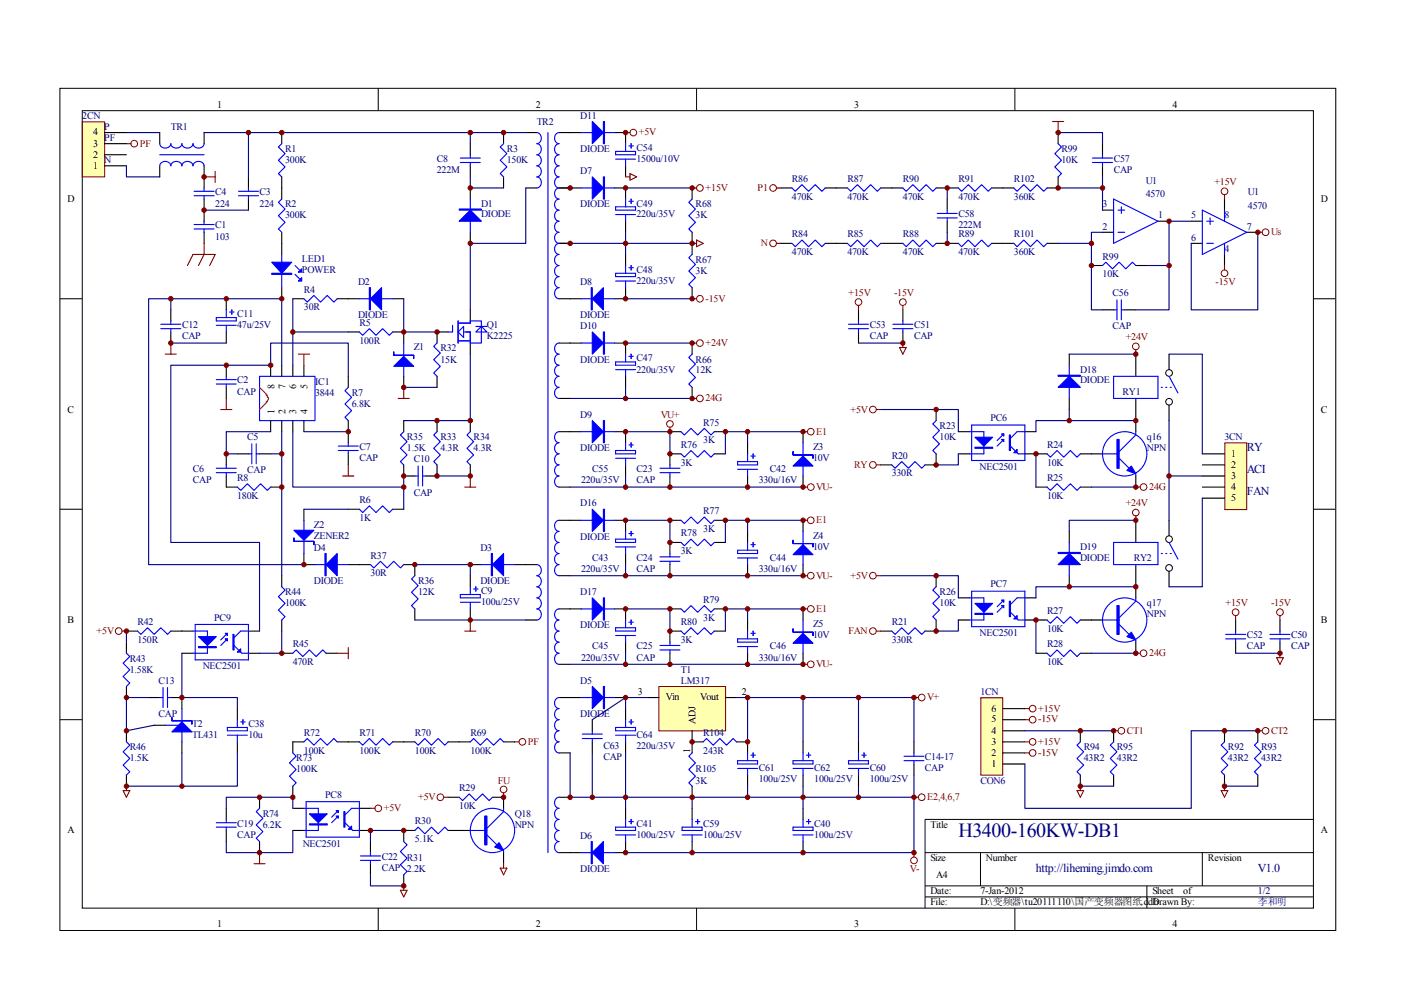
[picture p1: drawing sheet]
<svg xmlns="http://www.w3.org/2000/svg" width="297mm" height="210mm" viewBox="0 0 297 210" stroke-linecap="round" stroke-linejoin="round" font-family="sans-serif">
<defs><g id="words">
<text font-size="4.2" fill="#000080" x="203.2" y="177.4">H3400-160KW-DB1</text>
<g font-size="2.5" fill="#000080">
<text x="264.3" y="95.6">RY</text>
<text x="264.3" y="100.3">ACI</text>
<text x="264.3" y="105">FAN</text>
<text x="219.6" y="184.8">http://liheming.jimdo.com</text>
<text x="266.7" y="184.8">V1.0</text>
</g>
<g font-size="2.1">
<text x="46.1" y="22.9">1</text>
<text x="113.6" y="22.9">2</text>
<text x="181.1" y="22.9">3</text>
<text x="248.6" y="22.9">4</text>
<text x="19.7" y="28.7">4</text>
<text x="19.7" y="35.7">1</text>
<text x="19.7" y="33.5">2</text>
<text x="19.7" y="31.1">3</text>
<text x="14.3" y="42.8">D</text>
<text x="280.1" y="42.8">D</text>
<text x="58.2" y="82.4" transform="rotate(-90 58.2 82.4)">8</text>
<text x="60.5" y="82.4" transform="rotate(-90 60.5 82.4)">7</text>
<text x="62.8" y="82.4" transform="rotate(-90 62.8 82.4)">6</text>
<text x="65.2" y="82.4" transform="rotate(-90 65.2 82.4)">5</text>
<text x="14.3" y="87.5">C</text>
<text x="58.2" y="87.8" transform="rotate(-90 58.2 87.8)">1</text>
<text x="60.5" y="87.8" transform="rotate(-90 60.5 87.8)">2</text>
<text x="62.8" y="87.8" transform="rotate(-90 62.8 87.8)">3</text>
<text x="65.2" y="87.8" transform="rotate(-90 65.2 87.8)">4</text>
<text x="280.1" y="87.5">C</text>
<text x="261" y="96.9">1</text>
<text x="261" y="99.2">2</text>
<text x="261" y="101.5">3</text>
<text x="261" y="103.9">4</text>
<text x="261" y="106.2">5</text>
<text x="14.3" y="132.1">B</text>
<text x="280.1" y="132.1">B</text>
<text x="135.2" y="147.3">3</text>
<text x="141.1" y="148.5">Vin</text>
<text x="148.4" y="148.5">Vout</text>
<text x="157.3" y="147.3">2</text>
<text x="147.5" y="153.5" transform="rotate(-90 147.5 153.5)">ADJ</text>
<text x="210.2" y="155.5">4</text>
<text x="210.2" y="153.2">5</text>
<text x="210.2" y="150.9">6</text>
<text x="146.3" y="159.6" transform="rotate(-90 146.3 159.6)">1</text>
<text x="210.2" y="160.3">2</text>
<text x="210.2" y="157.9">3</text>
<text x="210.2" y="162.6">1</text>
<text x="14.3" y="176.7">A</text>
<text x="197.3" y="175.5">Title</text>
<text x="280.1" y="176.7">A</text>
<text x="197.3" y="182.6">Size</text>
<text x="209" y="182.6">Number</text>
<text x="256.1" y="182.6">Revision</text>
<text x="197.3" y="189.6">Date:</text>
<text x="197.3" y="192">File:</text>
<text x="198.5" y="186.1">A4</text>
<text x="207.9" y="189.6">7-Jan-2012</text>
<text x="207.9" y="192">D:\变频器\tu20111110\国产变频器图纸.ddb</text>
<text x="244.3" y="189.6">Sheet</text>
<text x="244.3" y="192">Drawn By:</text>
<text x="250.9" y="189.6">of</text>
<text x="46.1" y="196.6">1</text>
<text x="113.6" y="196.6">2</text>
<text x="181.1" y="196.6">3</text>
<text x="248.6" y="196.6">4</text>
</g>
<g font-size="2.1" fill="#000080">
<text x="17.4" y="25.2">2CN</text>
<text x="22.1" y="29.9">PF</text>
<text x="22.1" y="27.5">P</text>
<text x="36.2" y="27.5">TR1</text>
<text x="113.8" y="26.6">TR2</text>
<text x="123" y="25.2">D11</text>
<text x="22.1" y="34.6">N</text>
<text x="60.5" y="32.3">R1</text>
<text x="60.5" y="34.6">300K</text>
<text x="92.6" y="34.4">C8</text>
<text x="107.4" y="32.3">R3</text>
<text x="107.4" y="34.6">150K</text>
<text x="123" y="32.3">DIODE</text>
<text x="135" y="32">C54</text>
<text x="135" y="34.4">1500u/10V</text>
<text x="225" y="32.3">R99</text>
<text x="225" y="34.6">10K</text>
<text x="236.1" y="34.4">C57</text>
<text x="45.6" y="41.4">C4</text>
<text x="55" y="41.4">C3</text>
<text x="92.6" y="36.7">222M</text>
<text x="123" y="36.9">D7</text>
<text x="167.9" y="38.6">R86</text>
<text x="179.7" y="38.6">R87</text>
<text x="191.4" y="38.6">R90</text>
<text x="203.2" y="38.6">R91</text>
<text x="215" y="38.6">R102</text>
<text x="236.1" y="36.7">CAP</text>
<text x="242.9" y="39">U1</text>
<text x="242.9" y="41.8">4570</text>
<text x="264.6" y="41.4">U1</text>
<text x="45.6" y="43.8">224</text>
<text x="55" y="43.8">224</text>
<text x="60.5" y="44">R2</text>
<text x="60.5" y="46.3">300K</text>
<text x="102" y="43.8">D1</text>
<text x="102" y="46.1">DIODE</text>
<text x="123" y="44">DIODE</text>
<text x="135" y="43.8">C49</text>
<text x="135" y="46.1">220u/35V</text>
<text x="147.5" y="44">R68</text>
<text x="147.5" y="46.3">3K</text>
<text x="167.9" y="42.3">470K</text>
<text x="179.7" y="42.3">470K</text>
<text x="191.4" y="42.3">470K</text>
<text x="203.2" y="42.3">470K</text>
<text x="203.2" y="46.1">C58</text>
<text x="215" y="42.3">360K</text>
<text x="233.8" y="44">3</text>
<text x="245.5" y="46.3">1</text>
<text x="252.6" y="46.3">5</text>
<text x="259.6" y="46.3">8</text>
<text x="264.6" y="44.2">4570</text>
<text x="45.6" y="48.4">C1</text>
<text x="45.6" y="50.8">103</text>
<text x="167.9" y="50.3">R84</text>
<text x="179.7" y="50.3">R85</text>
<text x="191.4" y="50.3">R88</text>
<text x="203.2" y="50.3">R89</text>
<text x="203.2" y="48.4">222M</text>
<text x="215" y="50.3">R101</text>
<text x="233.8" y="48.7">2</text>
<text x="252.6" y="51.1">6</text>
<text x="259.6" y="53.4">4</text>
<text x="264.3" y="48.7">7</text>
<text x="64" y="55.5">LED1</text>
<text x="64" y="57.8">POWER</text>
<text x="135" y="57.8">C48</text>
<text x="147.5" y="55.7">R67</text>
<text x="147.5" y="58.1">3K</text>
<text x="167.9" y="54.1">470K</text>
<text x="179.7" y="54.1">470K</text>
<text x="191.4" y="54.1">470K</text>
<text x="203.2" y="54.1">470K</text>
<text x="215" y="54.1">360K</text>
<text x="233.8" y="55">R99</text>
<text x="233.8" y="58.8">10K</text>
<text x="64.4" y="62.1">R4</text>
<text x="64.4" y="65.8">30R</text>
<text x="75.9" y="60.5">D2</text>
<text x="123" y="60.5">D8</text>
<text x="135" y="60.2">220u/35V</text>
<text x="235.9" y="62.8">C56</text>
<text x="38.6" y="69.6">C12</text>
<text x="38.6" y="71.9">CAP</text>
<text x="50.3" y="67.2">C11</text>
<text x="50.3" y="69.6">47u/25V</text>
<text x="75.9" y="67.5">DIODE</text>
<text x="76.2" y="69.1">R5</text>
<text x="103.2" y="69.6">Q1</text>
<text x="103.2" y="71.9">K2225</text>
<text x="123" y="67.5">DIODE</text>
<text x="123" y="69.8">D10</text>
<text x="184.4" y="69.6">C53</text>
<text x="184.4" y="71.9">CAP</text>
<text x="193.8" y="69.6">C51</text>
<text x="193.8" y="71.9">CAP</text>
<text x="235.9" y="69.8">CAP</text>
<text x="76.2" y="72.9">100R</text>
<text x="87.7" y="74.3">Z1</text>
<text x="93.4" y="74.5">R32</text>
<text x="93.4" y="76.9">15K</text>
<text x="123" y="76.9">DIODE</text>
<text x="135" y="76.6">C47</text>
<text x="147.5" y="76.9">R66</text>
<text x="50.3" y="81.3">C2</text>
<text x="50.3" y="83.7">CAP</text>
<text x="66.8" y="81.5">IC1</text>
<text x="66.8" y="83.9">3844</text>
<text x="74.6" y="83.9">R7</text>
<text x="135" y="79">220u/35V</text>
<text x="147.5" y="79.2">12K</text>
<text x="229" y="79">D18</text>
<text x="229" y="81.3">DIODE</text>
<text x="238" y="83.7">RY1</text>
<text x="74.6" y="86.3">6.8K</text>
<text x="123" y="88.6">D9</text>
<text x="210" y="89.3">PC6</text>
<text x="52.4" y="93.3">C5</text>
<text x="76.2" y="95.4">C7</text>
<text x="86.3" y="93.3">R35</text>
<text x="86.3" y="95.7">1.5K</text>
<text x="93.4" y="93.3">R33</text>
<text x="93.4" y="95.7">4.3R</text>
<text x="100.4" y="93.3">R34</text>
<text x="100.4" y="95.7">4.3R</text>
<text x="123" y="95.7">DIODE</text>
<text x="144.4" y="94.9">R76</text>
<text x="149.1" y="90.3">R75</text>
<text x="149.1" y="94">3K</text>
<text x="172.4" y="95.4">Z3</text>
<text x="199.2" y="90.9">R23</text>
<text x="199.2" y="93.3">10K</text>
<text x="222" y="94.9">R24</text>
<text x="243.2" y="93.3">q16</text>
<text x="243.2" y="95.7">NPN</text>
<text x="259.6" y="93.3">3CN</text>
<text x="40.9" y="100.1">C6</text>
<text x="52.4" y="100.3">CAP</text>
<text x="76.2" y="97.8">CAP</text>
<text x="87.7" y="98">C10</text>
<text x="125.6" y="100.1">C55</text>
<text x="135" y="100.1">C23</text>
<text x="144.4" y="98.7">3K</text>
<text x="163.2" y="100.1">C42</text>
<text x="172.4" y="97.8">10V</text>
<text x="189.1" y="97.3">R20</text>
<text x="189.1" y="101">330R</text>
<text x="207.7" y="99.7">NEC2501</text>
<text x="222" y="98.7">10K</text>
<text x="40.9" y="102.5">CAP</text>
<text x="50.3" y="102">R8</text>
<text x="50.3" y="105.8">180K</text>
<text x="76.2" y="106.7">R6</text>
<text x="87.7" y="105.1">CAP</text>
<text x="123" y="107.4">D16</text>
<text x="123.2" y="102.5">220u/35V</text>
<text x="135" y="102.5">CAP</text>
<text x="160.9" y="102.5">330u/16V</text>
<text x="222" y="102">R25</text>
<text x="222" y="105.8">10K</text>
<text x="66.5" y="111.9">Z2</text>
<text x="76.2" y="110.4">1K</text>
<text x="144.4" y="113.7">R78</text>
<text x="149.1" y="109.1">R77</text>
<text x="149.1" y="112.8">3K</text>
<text x="66.5" y="114.2">ZENER2</text>
<text x="66.5" y="116.8">D4</text>
<text x="78.6" y="118.5">R37</text>
<text x="101.9" y="116.8">D3</text>
<text x="123" y="114.5">DIODE</text>
<text x="125.6" y="118.9">C43</text>
<text x="135" y="118.9">C24</text>
<text x="144.4" y="117.5">3K</text>
<text x="163.2" y="118.9">C44</text>
<text x="172.4" y="114.2">Z4</text>
<text x="172.4" y="116.6">10V</text>
<text x="229" y="116.6">D19</text>
<text x="229" y="118.9">DIODE</text>
<text x="240.4" y="118.9">RY2</text>
<text x="66.5" y="123.9">DIODE</text>
<text x="78.6" y="122.2">30R</text>
<text x="88.6" y="123.9">R36</text>
<text x="101.9" y="123.9">DIODE</text>
<text x="102" y="125.9">C9</text>
<text x="123.2" y="121.3">220u/35V</text>
<text x="135" y="121.3">CAP</text>
<text x="160.9" y="121.3">330u/16V</text>
<text x="210" y="124.6">PC7</text>
<text x="45.4" y="131.6">PC9</text>
<text x="60.5" y="126.2">R44</text>
<text x="60.5" y="128.5">100K</text>
<text x="88.6" y="126.2">12K</text>
<text x="102" y="128.3">100u/25V</text>
<text x="123" y="126.2">D17</text>
<text x="149.1" y="127.9">R79</text>
<text x="149.1" y="131.6">3K</text>
<text x="199.2" y="126.2">R26</text>
<text x="199.2" y="128.5">10K</text>
<text x="222" y="130.1">R27</text>
<text x="243.2" y="128.5">q17</text>
<text x="243.2" y="130.9">NPN</text>
<text x="29.1" y="132.5">R42</text>
<text x="29.1" y="136.3">150R</text>
<text x="62.1" y="137.3">R45</text>
<text x="123" y="133.2">DIODE</text>
<text x="125.6" y="137.7">C45</text>
<text x="135" y="137.7">C25</text>
<text x="144.4" y="132.5">R80</text>
<text x="144.4" y="136.3">3K</text>
<text x="163.2" y="137.7">C46</text>
<text x="172.4" y="133">Z5</text>
<text x="172.4" y="135.3">10V</text>
<text x="189.1" y="132.5">R21</text>
<text x="189.1" y="136.3">330R</text>
<text x="207.7" y="134.9">NEC2501</text>
<text x="222" y="134">10K</text>
<text x="222" y="137.3">R28</text>
<text x="264.3" y="135.3">C52</text>
<text x="264.3" y="137.7">CAP</text>
<text x="273.7" y="135.3">C50</text>
<text x="273.7" y="137.7">CAP</text>
<text x="27.5" y="140.3">R43</text>
<text x="27.5" y="142.6">1.58K</text>
<text x="43" y="141.9">NEC2501</text>
<text x="62.1" y="141">470R</text>
<text x="123.2" y="140.1">220u/35V</text>
<text x="135" y="140.1">CAP</text>
<text x="144.4" y="142.6">T1</text>
<text x="160.9" y="140.1">330u/16V</text>
<text x="222" y="141">10K</text>
<text x="33.6" y="145">C13</text>
<text x="123" y="145">D5</text>
<text x="144.4" y="145">LM317</text>
<text x="207.9" y="147.3">1CN</text>
<text x="33.6" y="152">CAP</text>
<text x="40.7" y="154.1">T2</text>
<text x="52.7" y="154.1">C38</text>
<text x="123" y="152">DIODE</text>
<text x="27.5" y="159.1">R46</text>
<text x="27.5" y="161.4">1.5K</text>
<text x="40.7" y="156.5">TL431</text>
<text x="52.7" y="156.5">10u</text>
<text x="62.8" y="161.4">R73</text>
<text x="64.4" y="156.1">R72</text>
<text x="64.4" y="159.8">100K</text>
<text x="76.2" y="156.1">R71</text>
<text x="76.2" y="159.8">100K</text>
<text x="88" y="156.1">R70</text>
<text x="88" y="159.8">100K</text>
<text x="99.7" y="156.1">R69</text>
<text x="99.7" y="159.8">100K</text>
<text x="127.9" y="158.8">C63</text>
<text x="127.9" y="161.2">CAP</text>
<text x="135" y="156.5">C64</text>
<text x="135" y="158.8">220u/35V</text>
<text x="149.1" y="156.1">R104</text>
<text x="149.1" y="159.8">243R</text>
<text x="196.1" y="161.2">C14-17</text>
<text x="229.8" y="159.1">R94</text>
<text x="229.8" y="161.4">43R2</text>
<text x="236.8" y="159.1">R95</text>
<text x="236.8" y="161.4">43R2</text>
<text x="260.3" y="159.1">R92</text>
<text x="260.3" y="161.4">43R2</text>
<text x="267.4" y="159.1">R93</text>
<text x="267.4" y="161.4">43R2</text>
<text x="62.8" y="163.8">100K</text>
<text x="97.4" y="167.7">R29</text>
<text x="147.5" y="163.8">R105</text>
<text x="147.5" y="166.1">3K</text>
<text x="160.9" y="163.5">C61</text>
<text x="160.9" y="165.9">100u/25V</text>
<text x="172.6" y="163.5">C62</text>
<text x="172.6" y="165.9">100u/25V</text>
<text x="184.4" y="163.5">C60</text>
<text x="184.4" y="165.9">100u/25V</text>
<text x="196.1" y="163.5">CAP</text>
<text x="207.9" y="166.1">CON6</text>
<text x="55.7" y="173.2">R74</text>
<text x="68.9" y="169.2">PC8</text>
<text x="97.4" y="171.5">10K</text>
<text x="109.1" y="173.2">Q18</text>
<text x="50.3" y="175.3">C19</text>
<text x="50.3" y="177.6">CAP</text>
<text x="55.7" y="175.5">6.2K</text>
<text x="64.2" y="179.5">NEC2501</text>
<text x="88" y="174.8">R30</text>
<text x="88" y="178.6">5.1K</text>
<text x="109.1" y="175.5">NPN</text>
<text x="123" y="177.9">D6</text>
<text x="135" y="175.3">C41</text>
<text x="135" y="177.6">100u/25V</text>
<text x="149.1" y="175.3">C59</text>
<text x="149.1" y="177.6">100u/25V</text>
<text x="172.6" y="175.3">C40</text>
<text x="172.6" y="177.6">100u/25V</text>
<text x="80.9" y="182.3">C22</text>
<text x="80.9" y="184.7">CAP 2.2K</text>
<text x="86.3" y="182.6">R31</text>
<text x="123" y="184.9">DIODE</text>
<text x="266.7" y="192">李和明</text>
<text x="266.7" y="189.6">1/2</text>
</g>
<g font-size="2.1" fill="#800000">
<text x="135.5" y="28.7">+5V</text>
<text x="29.6" y="31.1">PF</text>
<text x="149.6" y="40.5">+15V</text>
<text x="160.6" y="40.5">P1</text>
<text x="257.5" y="39.3">+15V</text>
<text x="161.3" y="52.2">N</text>
<text x="269.5" y="49.9">Us</text>
<text x="149.6" y="63.9">-15V</text>
<text x="179.9" y="62.8">+15V</text>
<text x="189.6" y="62.8">-15V</text>
<text x="257.7" y="60.5">-15V</text>
<text x="149.6" y="73.3">+24V</text>
<text x="238.7" y="72.2">+24V</text>
<text x="140.1" y="88.6">VU+</text>
<text x="149.6" y="85.1">24G</text>
<text x="180.3" y="87.5">+5V</text>
<text x="173.1" y="92.1">E1</text>
<text x="181.1" y="99.2">RY</text>
<text x="173.1" y="103.9">VU-</text>
<text x="238.7" y="107.4">+24V</text>
<text x="243.7" y="103.9">24G</text>
<text x="173.1" y="110.9">E1</text>
<text x="173.1" y="122.7">VU-</text>
<text x="180.3" y="122.7">+5V</text>
<text x="173.1" y="129.7">E1</text>
<text x="259.8" y="128.5">+15V</text>
<text x="269.5" y="128.5">-15V</text>
<text x="20.5" y="134.4">+5V</text>
<text x="179.9" y="134.4">FAN</text>
<text x="173.1" y="141.5">VU-</text>
<text x="243.7" y="139.1">24G</text>
<text x="196.6" y="148.5">V+</text>
<text x="220.1" y="150.9">+15V</text>
<text x="220.1" y="153.2">-15V</text>
<text x="238.9" y="155.5">CT1</text>
<text x="269.5" y="155.5">CT2</text>
<text x="111.9" y="157.9">PF</text>
<text x="220.1" y="157.9">+15V</text>
<text x="220.1" y="160.3">-15V</text>
<text x="105.6" y="166.1">FU</text>
<text x="81.4" y="172">+5V</text>
<text x="88.6" y="169.6">+5V</text>
<text x="196.6" y="169.6">E2,4,6,7</text>
<text x="192.9" y="184.9">V-</text>
</g>
</g></defs>
<g fill="none" stroke="#000" stroke-width=".21">
<path d="M12.7 18.7h270.5v178.6h-270.5zM80.2 18.7v4.7M147.7 18.7v4.7M215.2 18.7v4.7M17.4 23.5h261.1v169h-261.1zM12.7 63.3h4.7M278.4 63.3h4.7M12.7 108h4.7M278.4 108h4.7M12.7 152.6h4.7M278.4 152.6h4.7M278.4 173.7h-82.3v18.8"/>
<path d="M80.2 192.5v4.7M147.7 192.5v4.7M196.1 180.8h82.3M196.1 187.8h82.3M196.1 190.2h82.3M207.9 180.8v7M215.2 192.5v4.7M243.2 187.8v4.7M254.9 180.8v7"/>
<circle cx="247.9" cy="79.1" r=".71"/>
<circle cx="247.9" cy="85.2" r=".71"/>
</g>
<g fill="none" stroke="#000" stroke-width=".23">
<path d="M33.9 28.1v2.4M33.9 35.2v2.3M43.3 28.1v2.4M43.3 35.2v4.7M52.7 37.5v2.4M59.7 28.1v2.4M59.7 37.5v4.7M99.7 30.5v2.3M99.7 35.2v2.3M99.7 39.9v2.3M106.8 28.1v2.4M106.8 37.5v2.4"/>
<path d="M111.5 28.1h2.3M111.5 39.9h2.3M118.5 28.1h4.7M118.5 39.9h4.7M130.3 28.1h2.3v2.4M130.3 39.9h2.3v2.3M132.6 35.2v2.3M146.7 39.9v2.3M165.6 39.9h2.3M175 39.9h4.7M186.7 39.9h4.7M198.5 39.9h4.7"/>
<path d="M210.2 39.9h4.7M224.3 37.5v2.4h-2.3M224.3 28.1v2.4M233.8 30.5v2.3M233.8 35.2v2.3M43.3 42.2v4.7M43.3 49.3v2.3M52.7 42.2v2.4M59.7 49.3v4.6M99.7 49.3v2.3M118.5 51.6h2.4M132.6 46.9v2.4"/>
<path d="M132.6 53.9v2.4M146.7 49.3v4.6M165.6 51.6h2.3M175 51.6h4.7M186.7 51.6h4.7M198.5 51.6h4.7M200.8 42.2v2.4M200.8 46.9v2.4M210.2 51.6h4.7M222 51.6h2.3M231.4 56.3h2.4M233.8 49.3h2.3"/>
<path d="M233.8 44.6h2.3M240.8 56.3h2.4M245.5 46.9h2.4M252.6 51.6h2.3M252.6 46.9h2.3M259.6 42.2v2.4M259.6 53.9v2.4M264.3 49.3h2.4M36.2 65.7v2.3M36.2 70.4v2.3M48 63.3v2.4M48 70.4v2.3"/>
<path d="M48 77.4v2.4M57.4 77.4v2.4M59.7 61v2.3M59.7 77.4v2.4M62.1 63.3h2.3M62.1 77.4v2.4M64.4 77.4v2.4M71.5 63.3h4.7M73.8 70.4h2.4M73.8 79.8v2.3M83.2 63.3h2.4M83.2 70.4h2.4v2.3"/>
<path d="M85.6 79.8v2.3M92.7 79.8v2.3M95 70.4h-2.3v2.3M99.7 65.7v2.3M99.7 72.7v2.4M118.5 63.3h4.7M118.5 72.7h4.7M130.3 72.7h2.3v2.4M132.6 61v2.3h-2.3M132.6 79.8v2.3M146.7 61v2.3M146.7 72.7v2.4"/>
<path d="M182 65.7v2.3M182 70.4v2.3M191.4 65.7v2.3M191.4 70.4v2.3M226.7 75.1v2.3M233.8 65.7h2.3M238.5 65.7h2.3M240.8 75.1v4.7M247.9 75.1v3.3M48 82.1v2.4M48 96.2v2.4M50.3 96.2h2.4"/>
<path d="M55 96.2h2.4M57.4 89.2v2.3M59.7 89.2v2.3M62.1 89.2v2.3M64.4 89.2v2.3M73.8 89.2v4.7M73.8 96.2v2.4M85.6 89.2v2.3M85.6 98.6v2.3h2.4M92.7 89.2v2.3M92.7 98.6v2.3h-2.4M99.7 89.2v2.3"/>
<path d="M99.7 98.6v2.3M118.5 84.5h2.4M118.5 91.5h4.7M130.3 91.5h2.3v2.4M132.6 98.6v2.3M142 91.5h2.4M144.4 96.2h-2.4v2.4M146.7 82.1v2.4M151.4 91.5h2.4M151.4 96.2h2.4M158.5 93.9v2.3M170.3 91.5v2.4"/>
<path d="M186.7 98.6h2.4M198.5 86.8v2.4M198.5 96.2v2.4h-2.4M203.2 91.5h2.3M203.2 96.2h2.3M217.3 91.5h2.3M217.3 96.2h4.7M226.7 84.5v2.3M229 96.2h4.8M240.8 84.5v7M247.9 85.9v3.3M48 100.9v2.4h2.3"/>
<path d="M57.4 103.3h2.3M64.4 117.4v2.3h2.4M64.4 108v2.3M73.8 119.7h4.7M73.8 108h2.4M83.2 108h2.4M85.6 119.7h2.4v2.4M99.7 119.7h2.4M109.1 119.7h4.7M118.5 103.3h2.4M118.5 110.3h4.7M130.3 110.3h2.3v2.4"/>
<path d="M132.6 117.4v2.3M142 100.9v2.4M142 119.7v2.4M142 110.3h2.4M144.4 115h-2.4v2.4M151.4 110.3h2.4M151.4 115h2.4M158.5 100.9v2.4M158.5 112.7v2.3M158.5 119.7v2.4M170.3 100.9v2.4M170.3 110.3v2.4"/>
<path d="M170.3 119.7v2.4M219.6 103.3h2.4M226.7 112.7v2.3M229 103.3h2.4M240.8 100.9v2.4M26.8 133.8h2.4M26.8 136.2v2.3M36.2 133.8h4.7M38.6 138.5h2.3M52.7 133.8h2.3M52.7 138.5h2.3M59.7 122.1v2.3"/>
<path d="M59.7 131.5v2.3M59.7 138.5h2.4M69.1 138.5h2.4M88 129.1v2.4M99.7 122.1v2.3M99.7 129.1v2.4M111.5 131.5h2.3M118.5 122.1h2.4M118.5 129.1h4.7M130.3 129.1h2.3v2.4M132.6 136.2v2.3M142 138.5v2.4"/>
<path d="M142 129.1h2.4M144.4 133.8h-2.4v2.4M151.4 133.8h2.4M151.4 129.1h2.4M158.5 131.5v2.3M158.5 138.5v2.4M170.3 129.1v2.4M170.3 138.5v2.4M186.7 133.8h2.4M198.5 131.5v2.3h-2.4M198.5 122.1v2.3M203.2 131.5h2.3"/>
<path d="M203.2 126.8h2.3M217.3 131.5h4.7M217.3 126.8h2.3M219.6 138.5h2.4M226.7 122.1v2.3M229 131.5h4.8M229 138.5h2.4M240.8 124.4v2.4M240.8 136.2v2.3M262 131.5v2.3M262 136.2v2.3M271.4 131.5v2.3"/>
<path d="M271.4 136.2v2.3M26.8 145.5v2.4M26.8 154.9v2.4M31.5 147.9h2.4M32.7 153.8h2.3M36.2 147.9h2.4v2.3M38.6 157.3v2.3M50.3 150.2v2.4M50.3 157.3v2.3M73.8 157.3h2.4M83.2 157.3h4.8M95 157.3h2.4"/>
<path d="M118.5 159.6h2.4M118.5 147.9h4.7M118.5 140.9h2.4M130.3 147.9h2.3M158.5 157.3v2.3M182 157.3v2.3M193.8 157.3v2.3M229 154.9v2.4M236.1 154.9v2.4M259.6 154.9v2.4M266.7 154.9v2.4M26.8 164.3v2.4"/>
<path d="M118.5 169h2.4M132.6 178.4v2.4h-2.3M132.6 171.4v2.3M158.5 164.3v2.4M182 164.3v2.4M193.8 162v2.3M229 164.3v2.4M236.1 164.3v2.4M259.6 164.3v2.4M266.7 164.3v2.4M118.5 180.8h4.7"/>
</g>
<g fill="none" stroke="#00f" stroke-width=".23">
<path d="M33.9 35.2a1.21 1.21 0 0 1 1.1-1 1.21 1.21 0 0 1 1.2 1 1.21 1.21 0 0 1 1.2-1 1.21 1.21 0 0 1 1.2 1 1.21 1.21 0 0 1 1.1-1 1.21 1.21 0 0 1 1.2 1 1.2 1.2 0 0 1 1.2-1 1.2 1.2 0 0 1 1.2 1M33.9 30.5a1.21 1.21 0 0 0 1.1 .9 1.21 1.21 0 0 0 1.2-.9 1.21 1.21 0 0 0 1.2 .9 1.21 1.21 0 0 0 1.2-.9 1.21 1.21 0 0 0 1.1 .9 1.21 1.21 0 0 0 1.2-.9 1.21 1.21 0 0 0 1.2 .9 1.21 1.21 0 0 0 1.2-.9M33.9 32.8h9.4M43.3 39.9v.7M52.7 39.9v.7M59.7 30.5l-.7 .7 1.4 1.4-1.4 1.4 1.4 1.4-1.4 1.4 .7 .7M97.6 34.5h4.2M97.6 33.5h4.2M99.7 32.8v.7M99.7 34.5v.7M106.8 30.5l-.7 .7 1.4 1.4-1.4 1.4 1.4 1.4-1.4 1.4 .7 .7M113.8 28.1a1.2 1.2 0 0 1 1 1.2 1.2 1.2 0 0 1-1 1.2 1.2 1.2 0 0 1 1 1.1 1.2 1.2 0 0 1-1 1.2 1.2 1.2 0 0 1 1 1.2 1.2 1.2 0 0 1-1 1.2 1.2 1.2 0 0 1 1 1.1 1.2 1.2 0 0 1-1 1.2 1.2 1.2 0 0 1 1 1.2 1.2 1.2 0 0 1-1 1.2"/>
<path d="M116.2 28.1v152.7M118.5 28.1a1.2 1.2 0 0 0-.9 1.2 1.2 1.2 0 0 0 .9 1.2 1.21 1.21 0 0 0-.9 1.1 1.21 1.21 0 0 0 .9 1.2 1.2 1.2 0 0 0-.9 1.2 1.2 1.2 0 0 0 .9 1.2 1.2 1.2 0 0 0-.9 1.1 1.2 1.2 0 0 0 .9 1.2 1.2 1.2 0 0 0-.9 1.2 1.2 1.2 0 0 0 .9 1.2 1.2 1.2 0 0 0-.9 1.1 1.2 1.2 0 0 0 .9 1.2 1.2 1.2 0 0 0-.9 1.2 1.2 1.2 0 0 0 .9 1.2 1.2 1.2 0 0 0-.9 1.1 1.2 1.2 0 0 0 .9 1.2 1.21 1.21 0 0 0-.9 1.2 1.21 1.21 0 0 0 .9 1.2 1.2 1.2 0 0 0-.9 1.1 1.2 1.2 0 0 0 .9 1.2 1.2 1.2 0 0 0-.9 1.2 1.2 1.2 0 0 0 .9 1.1 1.2 1.2 0 0 0-.9 1.2 1.2 1.2 0 0 0 .9 1.2 1.2 1.2 0 0 0-.9 1.2 1.2 1.2 0 0 0 .9 1.1 1.2 1.2 0 0 0-.9 1.2 1.2 1.2 0 0 0 .9 1.2 1.2 1.2 0 0 0-.9 1.2 1.2 1.2 0 0 0 .9 1.1M123.2 28.1h7.1M123.2 39.9h7.1M130.5 32.1h4.2v.7h-4.2zM130.5 33.7h4.2M132.6 30.5v1.6M132.6 33.7v1.5M133.3 30.9h1M133.8 30.5v.9M167.9 39.9l.7 .7 1.4-1.4 1.4 1.4 1.4-1.4 1.5 1.4 .7-.7M179.7 39.9l.7 .7 1.4-1.4 1.4 1.4 1.4-1.4 1.4 1.4 .7-.7"/>
<path d="M191.4 39.9l.7 .7 1.4-1.4 1.5 1.4 1.4-1.4 1.4 1.4 .7-.7M203.2 39.9l.7 .7 1.4-1.4 1.4 1.4 1.4-1.4 1.4 1.4 .7-.7M214.9 39.9l.7 .7 1.5-1.4 1.4 1.4 1.4-1.4 1.4 1.4 .7-.7M224.3 30.5l.8 .7-1.5 1.4 1.5 1.4-1.5 1.4 1.5 1.4-.8 .7M231.6 34.5h4.3M231.6 33.5h4.3M233.8 32.8v.7M233.8 34.5v.7M41.2 41.5h4.2M41.2 40.6h4.2M41.2 48.5h4.2M41.2 47.6h4.2"/>
<path d="M43.3 41.5v.7M43.3 46.9v.7M43.3 48.5v.8M50.6 41.5h4.2M50.6 40.6h4.2M52.7 41.5v.7M59.7 42.2l-.7 .7 1.4 1.4-1.4 1.4 1.4 1.4-1.4 1.4 .7 .8M59.7 53.9v7.1M62.6 58.2l.9 .9M62.6 56.3l.9 .9M99.7 42.2v7.1M130.5 43.9h4.2v.7h-4.2z"/>
<path d="M130.5 57.9h4.2v.7h-4.2zM130.5 45.5h4.2M130.5 59.6h4.2M132.6 42.2v1.7M132.6 45.5v1.4M132.6 56.3v1.6M132.6 59.6v1.4M133.3 42.7h1M133.3 56.8h1M133.8 42.2v.9M133.8 56.3v.9M146.7 42.2l-.7 .7 1.4 1.4-1.4 1.4 1.4 1.4-1.4 1.4 .7 .8"/>
<path d="M146.7 53.9l-.7 .8 1.4 1.4-1.4 1.4 1.4 1.4-1.4 1.4 .7 .7M167.9 51.6l.7 .7 1.4-1.4 1.4 1.4 1.4-1.4 1.5 1.4 .7-.7M179.7 51.6l.7 .7 1.4-1.4 1.4 1.4 1.4-1.4 1.4 1.4 .7-.7M191.4 51.6l.7 .7 1.4-1.4 1.5 1.4 1.4-1.4 1.4 1.4 .7-.7M198.7 45.3h4.2M198.7 46.2h4.2M200.8 44.6v.7M200.8 46.2v.7M203.2 51.6l.7 .7 1.4-1.4 1.4 1.4 1.4-1.4 1.4 1.4 .7-.7M214.9 51.6l.7 .7 1.5-1.4 1.4 1.4 1.4-1.4 1.4 1.4 .7-.7M233.8 56.3l.7-.7 1.4 1.4 1.4-1.4 1.4 1.4 1.4-1.4 .7 .7M236.1 42.2l9.4 4.7-9.4 4.7z"/>
<path d="M237 44.6h1.5M237 49.3h1.5M237.7 43.9v1.4M254.9 44.6l9.4 4.7-9.4 4.6zM255.9 51.6h1.4M255.9 46.9h1.4M256.6 46.2v1.4M259.6 44.6v2.3M259.6 51.6v2.3M34.1 68.7h4.2M34.1 69.7h4.2M36.2 68v.7"/>
<path d="M36.2 69.7v.7M45.9 67.3h4.2v.7h-4.2zM45.9 69h4.2M48 65.7v1.6M48 69v1.4M48 79.8v.7M48.7 66.2h.9M49.1 65.7v.9M55 79.8h11.8v9.4h-11.8zM64.4 63.3l.7 .7 1.5-1.4 1.4 1.4 1.4-1.4 1.4 1.4 .7-.7M76.2 70.4l.7 .7 1.4-1.4 1.4 1.4 1.4-1.4 1.4 1.4 .7-.7M76.2 63.3h7"/>
<path d="M85.6 72.7v7.1M92.7 72.7l-.8 .7 1.5 1.5-1.5 1.4 1.5 1.4-1.5 1.4 .8 .7M95.9 69v1.4h-.9M97.1 68.5h2.6v-.5h2.4v4.7h-2.4v-2.3h-1.4M97.1 68v4.7M97.1 72.3h2.6M97.1 70.4l1.2-1.2v2.4zM100.9 70.4l1.2-1.2 1.1 1.2zM100.9 69.2h2.3M118.5 72.7a1.2 1.2 0 0 0-.9 1.2 1.2 1.2 0 0 0 .9 1.2 1.2 1.2 0 0 0-.9 1.2 1.2 1.2 0 0 0 .9 1.1 1.21 1.21 0 0 0-.9 1.2 1.21 1.21 0 0 0 .9 1.2 1.2 1.2 0 0 0-.9 1.2 1.2 1.2 0 0 0 .9 1.1 1.2 1.2 0 0 0-.9 1.2 1.2 1.2 0 0 0 .9 1.2M123.2 63.3h7.1M123.2 72.7h7.1"/>
<path d="M130.5 76.7h4.2v.7h-4.2zM130.5 78.4h4.2M132.6 75.1v1.6M132.6 78.4v1.4M133.3 75.6h1M133.8 75.1v.9M146.7 75.1l-.7 .7 1.4 1.4-1.4 1.4 1.4 1.4-1.4 1.4 .7 .7M179.9 68.7h4.2M179.9 69.7h4.2M182 68v.7M182 69.7v.7M189.3 68.7h4.2"/>
<path d="M189.3 69.7h4.2M191.4 68v.7M191.4 69.7v.7M226.7 77.4v7.1M236.1 79.8h9.4v4.7h-9.4zM236.1 65.7h.7M236.8 63.6v4.2M237.7 63.6v4.2M237.7 65.7h.8M247.9 79.8l1.8 3.5M45.9 99.3h4.2M45.9 80.5h4.2"/>
<path d="M45.9 81.4h4.2M48 81.4v.7M48 98.6v.7M52.7 96.2h.7M53.4 94.1v4.2M54.3 96.2h.7M54.3 94.1v4.2M71.7 95.5h4.3M71.7 94.6h4.3M73.8 82.1l-.7 .7 1.4 1.4-1.4 1.5 1.4 1.4-1.4 1.4 .7 .7M73.8 93.9v.7M73.8 95.5v.7"/>
<path d="M85.6 91.5l-.7 .7 1.4 1.4-1.4 1.5 1.4 1.4-1.4 1.4 .7 .7M88.7 98.8v4.2M89.6 98.8v4.2M92.7 91.5l-.8 .7 1.5 1.4-1.5 1.5 1.5 1.4-1.5 1.4 .8 .7M99.7 91.5l-.7 .7 1.4 1.4-1.4 1.5 1.4 1.4-1.4 1.4 .7 .7M118.5 96.2a1.2 1.2 0 0 0-.9 1.2 1.2 1.2 0 0 0 .9 1.2 1.2 1.2 0 0 0-.9 1.1 1.2 1.2 0 0 0 .9 1.2 1.2 1.2 0 0 0-.9 1.2 1.2 1.2 0 0 0 .9 1.2M118.5 91.5a1.2 1.2 0 0 0-.9 1.2 1.2 1.2 0 0 0 .9 1.2 1.2 1.2 0 0 0-.9 1.2 1.2 1.2 0 0 0 .9 1.1M123.2 91.5h7.1M130.5 95.5h4.2v.7h-4.2zM130.5 97.2h4.2M132.6 93.9v1.6M132.6 97.2v1.4"/>
<path d="M133.3 94.3h1M133.8 93.9v.9M139.9 99.3h4.3M142 98.6v.7M144.4 91.5l.7 .7 1.4-1.4 1.4 1.4 1.4-1.4 1.4 1.4 .7-.7M144.4 96.2l.7 .7 1.4-1.4 1.4 1.4 1.4-1.4 1.4 1.4 .7-.7M156.4 97.9h4.2v.7h-4.2zM156.4 99.5h4.2M158.5 96.2v1.7M158.5 99.5v1.4M159.2 96.7h.9M159.7 96.2v1"/>
<path d="M170.3 93.9v7M189.1 98.6l.7 .7 1.4-1.4 1.4 1.4 1.4-1.4 1.4 1.4 .7-.7M198.5 89.2l-.7 .7 1.4 1.4-1.4 1.4 1.4 1.4-1.4 1.4 .7 .7M205.5 91.5h3.1v4.7h-3.1M206 90.1h11.3v7.5h-11.3zM212.8 93.2l-1.4 1.4M212.8 92l-1.4 1.4M214.2 94.6l1.7 1.6h1.4M217.3 91.5h-1.7l-1.4 1.4M222 96.2l.7 .7 1.4-1.4 1.4 1.4 1.4-1.4 1.4 1.4 .7-.7M233.8 96.2h3.5M237.3 97.2l2.1 2.1"/>
<path d="M240.8 91.5v.7l-3.5 3.6M246.2 82.1h.3M247.2 82.1h.2M248.1 82.1h.2M45.9 100.2h4.2M48 100.2v.7M50.3 103.3l.7 .7 1.4-1.4 1.5 1.4 1.4-1.4 1.4 1.4 .7-.7M64.4 110.3v7.1M66.8 119.7h7M76.2 108l.7 .7 1.4-1.4 1.4 1.4 1.4-1.4 1.4 1.4 .7-.7M78.5 119.7l.8 .7 1.4-1.4 1.4 1.4 1.4-1.4 1.4 1.4 .7-.7M88 100.9h.7"/>
<path d="M89.6 100.9h.7M102.1 119.7h7M113.8 119.7a1.2 1.2 0 0 1 1 1.2 1.2 1.2 0 0 1-1 1.2 1.2 1.2 0 0 1 1 1.1 1.2 1.2 0 0 1-1 1.2 1.2 1.2 0 0 1 1 1.2 1.2 1.2 0 0 1-1 1.2M118.5 110.3a1.2 1.2 0 0 0-.9 1.2 1.2 1.2 0 0 0 .9 1.2 1.2 1.2 0 0 0-.9 1.1 1.2 1.2 0 0 0 .9 1.2 1.2 1.2 0 0 0-.9 1.2 1.2 1.2 0 0 0 .9 1.2 1.2 1.2 0 0 0-.9 1.1 1.2 1.2 0 0 0 .9 1.2 1.2 1.2 0 0 0-.9 1.2 1.2 1.2 0 0 0 .9 1.2M123.2 110.3h7.1M130.5 114.3h4.2v.7h-4.2zM130.5 116h4.2M132.6 112.7v1.6M132.6 116v1.4M133.3 113.1h1M133.8 112.7v.9M139.9 100.2h4.3"/>
<path d="M139.9 118.1h4.3M139.9 119h4.3M142 100.2v.7M142 117.4v.7M142 119v.7M144.4 110.3l.7 .7 1.4-1.4 1.4 1.4 1.4-1.4 1.4 1.4 .7-.7M144.4 115l.7 .7 1.4-1.4 1.4 1.4 1.4-1.4 1.4 1.4 .7-.7M156.4 116.7h4.2v.7h-4.2zM156.4 118.3h4.2M158.5 115v1.7M158.5 118.3v1.4M159.2 115.5h.9"/>
<path d="M159.7 115v1M170.3 112.7v7M222 103.3l.7 .7 1.4-1.4 1.4 1.4 1.4-1.4 1.4 1.4 .7-.7M226.7 115v7.1M240.8 100.4v.5M26.8 138.5l.7 .7-1.4 1.4 1.4 1.4-1.4 1.4 1.4 1.4-.7 .7M29.2 133.8l.7 .7 1.4-1.4 1.4 1.4 1.4-1.4 1.4 1.4 .7-.7M40.9 133.8h3.1v4.7h-3.1M41.4 132.4h11.3v7.5h-11.3zM48.2 135.4l-1.4 1.5M48.2 134.3l-1.4 1.4M49.6 136.9l1.7 1.6h1.4"/>
<path d="M52.7 133.8h-1.7l-1.4 1.4M59.7 124.4l.7 .7-1.4 1.4 1.4 1.4-1.4 1.4 1.4 1.5-.7 .7M62.1 138.5l.7-.7 1.4 1.4 1.4-1.4 1.4 1.4 1.4-1.4 .7 .7M88 122.1l-.8 .7 1.5 1.4-1.5 1.4 1.5 1.4-1.5 1.4 .8 .7M97.6 126.1h4.2v.7h-4.2zM97.6 127.7h4.2M99.7 124.4v1.7M99.7 127.7v1.4M100.4 124.9h1M100.9 124.4v.9M113.8 126.8a1.2 1.2 0 0 1 1 1.1 1.2 1.2 0 0 1-1 1.2 1.2 1.2 0 0 1 1 1.2 1.2 1.2 0 0 1-1 1.2M118.5 129.1a1.2 1.2 0 0 0-.9 1.2 1.2 1.2 0 0 0 .9 1.2 1.2 1.2 0 0 0-.9 1.1 1.2 1.2 0 0 0 .9 1.2 1.2 1.2 0 0 0-.9 1.2 1.2 1.2 0 0 0 .9 1.2 1.2 1.2 0 0 0-.9 1.1 1.2 1.2 0 0 0 .9 1.2 1.2 1.2 0 0 0-.9 1.2 1.2 1.2 0 0 0 .9 1.2"/>
<path d="M123.2 129.1h7.1M130.5 133.1h4.2v.7h-4.2zM130.5 134.7h4.2M132.6 131.5v1.6M132.6 134.7v1.5M133.3 131.9h1M133.8 131.5v.9M139.9 136.9h4.3M139.9 137.8h4.3M142 136.2v.7M142 137.8v.7M144.4 129.1l.7 .7 1.4-1.4 1.4 1.4 1.4-1.4 1.4 1.4 .7-.7"/>
<path d="M144.4 133.8l.7 .7 1.4-1.4 1.4 1.4 1.4-1.4 1.4 1.4 .7-.7M156.4 135.4h4.2v.8h-4.2zM156.4 137.1h4.2M158.5 133.8v1.6M158.5 137.1v1.4M159.2 134.3h.9M159.7 133.8v.9M170.3 131.5v7M189.1 133.8l.7 .7 1.4-1.4 1.4 1.4 1.4-1.4 1.4 1.4 .7-.7M198.5 124.4l-.7 .7 1.4 1.4-1.4 1.4 1.4 1.4-1.4 1.5 .7 .7M205.5 126.8h3.1v4.7h-3.1M206 125.3h11.3v7.6h-11.3z"/>
<path d="M212.8 128.4l-1.4 1.4M212.8 127.2l-1.4 1.4M214.2 129.8l1.7 1.7h1.4M217.3 126.8h-1.7l-1.4 1.4M222 131.5l.7 .7 1.4-1.4 1.4 1.4 1.4-1.4 1.4 1.4 .7-.7M222 138.5l.7 .7 1.4-1.4 1.4 1.4 1.4-1.4 1.4 1.4 .7-.7M233.8 131.5h3.5M237.3 132.4l2.1 2.1M240.8 126.8v.7l-3.5 3.5M240.8 135.7v.5M259.9 135.4h4.2M259.9 134.5h4.2"/>
<path d="M262 133.8v.7M262 135.4v.8M269.3 135.4h4.2M269.3 134.5h4.2M271.4 133.8v.7M271.4 135.4v.8M26.8 157.3l.7 .7-1.4 1.4 1.4 1.4-1.4 1.4 1.4 1.4-.7 .7M33.9 147.9h.7M34.6 145.8v4.2M35 153.8h3.3M35.5 147.9h.7M35.5 145.8v4.2"/>
<path d="M38.6 150.2v7.1M48.2 154.2h4.2v.7h-4.2zM48.2 155.9h4.2M50.3 152.6v1.6M50.3 155.9v1.4M51 153.1h1M51.5 152.6v.9M76.2 157.3l.7 .7 1.4-1.4 1.4 1.4 1.4-1.4 1.4 1.4 .7-.7M88 157.3l.7 .7 1.4-1.4 1.4 1.4 1.4-1.4 1.4 1.4 .7-.7M118.5 147.9a1.2 1.2 0 0 0-.9 1.2 1.2 1.2 0 0 0 .9 1.1 1.2 1.2 0 0 0-.9 1.2 1.2 1.2 0 0 0 .9 1.2 1.2 1.2 0 0 0-.9 1.2 1.2 1.2 0 0 0 .9 1.1 1.21 1.21 0 0 0-.9 1.2 1.21 1.21 0 0 0 .9 1.2 1.2 1.2 0 0 0-.9 1.2 1.2 1.2 0 0 0 .9 1.1M123.2 147.9h7.1M158.5 159.6v1.7"/>
<path d="M159.7 159.6v1M182 159.6v1.7M183.2 159.6v1M193.8 159.6v.7M229 157.3l-.7 .7 1.5 1.4-1.5 1.4 1.5 1.4-1.5 1.4 .7 .7M236.1 157.3l-.7 .7 1.4 1.4-1.4 1.4 1.4 1.4-1.4 1.4 .7 .7M259.6 157.3l-.7 .7 1.4 1.4-1.4 1.4 1.4 1.4-1.4 1.4 .7 .7M266.7 157.3l-.7 .7 1.4 1.4-1.4 1.4 1.4 1.4-1.4 1.4 .7 .7M118.5 169a1.2 1.2 0 0 0-.9 1.2 1.2 1.2 0 0 0 .9 1.2 1.21 1.21 0 0 0-.9 1.2 1.21 1.21 0 0 0 .9 1.1 1.2 1.2 0 0 0-.9 1.2 1.2 1.2 0 0 0 .9 1.2 1.2 1.2 0 0 0-.9 1.2 1.2 1.2 0 0 0 .9 1.1 1.2 1.2 0 0 0-.9 1.2 1.2 1.2 0 0 0 .9 1.2M130.5 175.4h4.2v.7h-4.2zM130.5 177h4.2M132.6 173.7v1.7"/>
<path d="M132.6 177v1.4M133.3 174.2h1M133.8 173.7v1M156.4 161.3h4.2v.7h-4.2zM156.4 162.9h4.2M158.5 162.9v1.4M159.2 160.1h.9M179.9 162.9h4.2M179.9 161.3h4.2v.7h-4.2zM182 162.9v1.4M182.7 160.1h1M191.7 161.3h4.2"/>
<path d="M191.7 160.3h4.2M193.8 161.3v.7M123.2 180.8h7.1"/>
<circle cx="238.5" cy="96.2" r="4.7"/>
<circle cx="238.5" cy="131.5" r="4.7"/>
</g>
<g fill="none" stroke="#800000" stroke-width=".21">
<circle cx="28.5" cy="30.5" r=".71"/>
<circle cx="134.3" cy="28.1" r=".71"/>
<circle cx="148.4" cy="39.9" r=".7"/>
<circle cx="163.9" cy="39.9" r=".7"/>
<circle cx="163.9" cy="51.6" r=".71"/>
<circle cx="259.6" cy="40.6" r=".71"/>
<circle cx="259.6" cy="57.9" r=".71"/>
<circle cx="268.3" cy="49.2" r=".71"/>
<circle cx="148.4" cy="63.3" r=".7"/>
<circle cx="148.4" cy="72.7" r=".7"/>
<circle cx="182" cy="64" r=".7"/>
<circle cx="191.4" cy="64" r=".71"/>
<circle cx="240.8" cy="73.4" r=".7"/>
<circle cx="142" cy="89.9" r=".7"/>
<circle cx="148.4" cy="84.5" r=".7"/>
<circle cx="171.9" cy="91.5" r=".7"/>
<circle cx="185.1" cy="98.6" r=".71"/>
<circle cx="185.1" cy="86.8" r=".71"/>
<circle cx="171.9" cy="110.3" r=".71"/>
<circle cx="171.9" cy="103.3" r=".7"/>
<circle cx="240.8" cy="108.7" r=".7"/>
<circle cx="242.5" cy="103.3" r=".7"/>
<circle cx="25.2" cy="133.8" r=".71"/>
<circle cx="171.9" cy="129.1" r=".71"/>
<circle cx="171.9" cy="122.1" r=".7"/>
<circle cx="185.1" cy="133.8" r=".71"/>
<circle cx="185.1" cy="122.1" r=".71"/>
<circle cx="242.5" cy="138.5" r=".7"/>
<circle cx="262" cy="129.8" r=".71"/>
<circle cx="110.8" cy="157.3" r=".71"/>
<circle cx="171.9" cy="140.8" r=".71"/>
<circle cx="195.4" cy="147.9" r=".7"/>
<circle cx="218.9" cy="152.6" r=".7"/>
<circle cx="218.9" cy="150.2" r=".7"/>
<circle cx="237.8" cy="154.9" r=".71"/>
<circle cx="268.3" cy="154.9" r=".71"/>
<circle cx="195.4" cy="169" r=".7"/>
<circle cx="193.8" cy="182.4" r=".7"/>
</g>
<g fill="none" stroke="#800000" stroke-width=".23">
<path d="M26.8 30.5h.9M43.3 37.5h2.3M45.6 36.3v2.4M132.6 37.5h1M132.6 28.1h1M133.6 36.8l1.4 .7-1.4 .7zM146.7 39.9h1M164.6 39.9h1M223.2 25.8h2.3M224.3 25.8v2.3M39.7 56.3l1.2-2.4h4.7l-1.2 2.4M43.3 51.6v2.3l-1.2 2.4"/>
<path d="M146.7 51.6h1M147.7 50.9l1.4 .7-1.4 .7zM164.6 51.6h1M259.6 41.3v.9M259.6 56.3v.9M266.7 49.3h.9M35 75.1h2.4M36.2 72.7v2.4M63.3 75.1h2.3M64.4 75.1v2.3M146.7 63.3h1M146.7 72.7h1"/>
<path d="M182 64.8v.9M190.7 73.7h1.4l-.7 1.4zM191.4 64.8v.9M191.4 72.7v1M240.8 74.1v1M46.8 86.8h2.3M48 84.5v2.3M73.8 98.6v2.3M84.4 84.5h2.4M85.6 82.1v2.4M142 90.6v.9M146.7 84.5h1"/>
<path d="M170.3 91.5h.9M185.8 86.8h.9M185.8 98.6h.9M72.7 100.9h2.3M98.5 103.3h2.4M99.7 100.9v2.4M170.3 103.3h.9M170.3 110.3h.9M240.8 103.3h.9M240.8 109.4v.9M25.9 133.8h.9M71.5 138.5h2.3"/>
<path d="M73.8 137.3v2.4M98.5 133.8h2.4M99.7 131.5v2.3M170.3 122.1h.9M170.3 129.1h.9M185.8 133.8h.9M185.8 122.1h.9M240.8 138.5h.9M262 130.5v1M270.7 139.4h1.4l-.7 1.5zM271.4 138.5v.9M109.1 157.3h1"/>
<path d="M170.3 140.9h.9M193.8 147.9h.9M217.3 150.2h.9M217.3 152.6h.9M236.1 154.9h.9M266.7 154.9h.9M26.1 167.6h1.4l-.7 1.4zM26.8 166.7v.9M193.8 169h.9M228.3 167.6h1.5l-.8 1.4zM229 166.7v.9M258.9 167.6h1.4l-.7 1.4z"/>
<path d="M259.6 166.7v.9M53.9 183.1h2.3M55 180.8v2.3M193.8 180.8v.9"/>
</g>
<path d="M55 82.1l1.4 1.4v.3h.3v.4h.2v.5l-.2 .5h-.3v.2l-1.4 1.4" fill="none" stroke="#f00" stroke-width=".23"/>
<g fill="#00f" stroke="#00f" stroke-width=".23">
<path d="M97.4 46.9l2.3-2.3 2.4 2.3z"/>
<path d="M85.6 75.6l2.1 2.1h-4.2z"/>
<path d="M78.5 63.3l2.4-2.3v4.7z"/>
<path d="M62.3 112.4h4.3l-2.2 2.1z"/>
<path d="M71.5 117.4v4.7l-2.4-2.4z"/>
<path d="M106.8 117.4v4.7l-2.4-2.4z"/>
<path d="M42.1 135h3.8l-1.9 1.9z"/>
<path d="M47.7 134.3h.5v.4z"/>
<path d="M47.7 135.4h.5v.5z"/>
<path d="M50.3 138.3l.7-.7v.7z"/>
<path d="M36.4 155.2l2.2-2.1 2.1 2.1z"/>
<path d="M125.6 25.8l2.3 2.3-2.3 2.4z"/>
<path d="M125.6 37.5l2.3 2.4-2.3 2.3z"/>
<path d="M125.6 63.3l2.3-2.3v4.7z"/>
<path d="M125.6 70.4l2.3 2.3-2.3 2.4z"/>
<path d="M125.6 89.2l2.3 2.3-2.3 2.4z"/>
<path d="M168.1 98.8l2.2-2.1 2.1 2.1z"/>
<path d="M125.6 108l2.3 2.3-2.3 2.4z"/>
<path d="M168.1 117.6l2.2-2.1 2.1 2.1z"/>
<path d="M125.6 126.8l2.3 2.3-2.3 2.4z"/>
<path d="M168.1 136.4l2.2-2.1 2.1 2.1z"/>
<path d="M125.6 145.5l2.3 2.4-2.3 2.3z"/>
<path d="M125.6 180.8l2.3-2.4v4.7z"/>
<path d="M206.7 92.7h3.8l-1.9 1.9z"/>
<path d="M212.4 92h.4v.5z"/>
<path d="M212.4 93.2h.4v.4z"/>
<path d="M214.9 96l.7-.7v.7z"/>
<path d="M238.9 99.7l1-.9 .9 1.6z"/>
<path d="M224.3 82.1l2.4-2.3 2.3 2.3z"/>
<path d="M206.7 127.9h3.8l-1.9 1.9z"/>
<path d="M212.4 127.2h.4v.5z"/>
<path d="M212.4 128.4h.4v.5z"/>
<path d="M214.9 131.2l.7-.7v.7z"/>
<path d="M239.9 134l.9 1.7-1.9-.7z"/>
<path d="M224.3 119.7l2.4-2.3 2.3 2.3z"/>
<path d="M57.6 55.6h4.2l-2.1 2.3z"/>
<path d="M64 58.9v.7h-.7z"/>
<path d="M63.3 57.7l.7-.7v.7z"/>
<path d="M97.4 44.3h4.7v.3h-4.7z" fill-rule="evenodd"/>
<path d="M83.5 74.6v.7h4.2v.7v-.7h-4.2z" fill-rule="evenodd"/>
<path d="M78.3 61h.2v4.7h-.2z" fill-rule="evenodd"/>
<path d="M62.3 114.1v.7h4.3v.7v-.7h-4.3z" fill-rule="evenodd"/>
<path d="M68.9 117.4h.2v4.7h-.2z" fill-rule="evenodd"/>
<path d="M104.2 117.4h.2v4.7h-.2z" fill-rule="evenodd"/>
<path d="M42.1 137.1h3.8v.2h-3.8z" fill-rule="evenodd"/>
<path d="M49.4 134.5h.2v3.3h-.2z" fill-rule="evenodd"/>
<path d="M36.4 152.1v.7h4.3v.7v-.7h-4.3z" fill-rule="evenodd"/>
<path d="M127.9 25.8h.3v4.7h-.3z" fill-rule="evenodd"/>
<path d="M127.9 37.5h.3v4.7h-.3z" fill-rule="evenodd"/>
<path d="M125.3 61h.3v4.7h-.3z" fill-rule="evenodd"/>
<path d="M127.9 70.4h.3v4.7h-.3z" fill-rule="evenodd"/>
<path d="M127.9 89.2h.3v4.7h-.3z" fill-rule="evenodd"/>
<path d="M168.1 95.8v.7h4.3v.7v-.7h-4.3z" fill-rule="evenodd"/>
<path d="M127.9 108h.3v4.7h-.3z" fill-rule="evenodd"/>
<path d="M168.1 114.5v.8h4.3v.7v-.7h-4.3z" fill-rule="evenodd"/>
<path d="M127.9 126.8h.3v4.7h-.3z" fill-rule="evenodd"/>
<path d="M168.1 133.3v.7h4.3v.7v-.7h-4.3z" fill-rule="evenodd"/>
<path d="M127.9 145.5h.3v4.7h-.3z" fill-rule="evenodd"/>
<path d="M125.3 178.4h.3v4.7h-.3z" fill-rule="evenodd"/>
<path d="M206.7 94.8h3.8v.3h-3.8z" fill-rule="evenodd"/>
<path d="M214 92.2h.2v3.3h-.2z" fill-rule="evenodd"/>
<path d="M236.8 93.2h.5v6.1h-.5z" fill-rule="evenodd"/>
<path d="M224.3 79.5h4.7v.3h-4.7z" fill-rule="evenodd"/>
<path d="M206.7 130h3.8v.3h-3.8z" fill-rule="evenodd"/>
<path d="M214 127.5h.2v3.3h-.2z" fill-rule="evenodd"/>
<path d="M236.8 128.4h.5v6.1h-.5z" fill-rule="evenodd"/>
<path d="M224.3 117.1h4.7v.3h-4.7z" fill-rule="evenodd"/>
<path d="M57.6 57.9h4.2v.3h-4.2z" fill-rule="evenodd"/>
</g>
<g fill="none" stroke="#000080" stroke-width=".23">
<path d="M43.3 28.1h68.2M52.7 28.1v9.4M99.7 37.5v2.4h7.1M99.7 28.1v2.4M111.5 39.9v11.7h-11.8v14.1M132.6 39.9h14.1M200.8 39.9v2.3M224.3 28.1h9.5v2.4M233.8 37.5v2.4h-9.5M233.8 39.9v4.7M43.3 44.6h9.4M120.9 51.6h25.8"/>
<path d="M132.6 49.3v4.6M200.8 49.3v2.3M224.3 51.6h7.1M233.8 49.3h-2.4v16.4h2.4M243.2 56.3h4.7M252.6 46.9h-4.7v18.8h-7.1M266.7 49.3v16.4h-14.1v-14.1M36.2 72.7h11.8M36.2 63.3v2.4M59.7 77.4v-14.1h-28.2v56.4h32.9M62.1 63.3v7.1h11.7M62.1 70.4v7"/>
<path d="M73.8 79.8v-7.1h-16.4v4.7h-21.2v37.6h18.8v18.8M85.6 63.3v7.1h7.1M99.7 75.1v14.1h-14.1M132.6 72.7h14.1M132.6 63.3h14.1M182 72.7h9.4M226.7 75.1h14.1M57.4 91.5h-9.4v4.7h2.3M57.4 96.2h2.3M59.7 91.5v30.6M62.1 91.5v11.8h23.5v-2.4M64.4 91.5h9.4"/>
<path d="M85.6 82.1h7.1M120.9 84.5h25.8M132.6 91.5h9.4v4.7M132.6 82.1v2.4M158.5 91.5v2.4M170.3 91.5h-16.5v4.7M186.7 86.8h16.5v4.7M203.2 96.2v2.4h-4.7M219.6 96.2v7.1M226.7 86.8v2.4M240.8 89.2h-21.2v2.3M64.4 108h9.4"/>
<path d="M85.6 103.3v4.7M88 119.7h11.7v2.4M92.7 100.9h7M120.9 103.3h49.4M132.6 110.3h9.4v4.7M132.6 100.9v2.4M132.6 119.7v2.4M158.5 110.3v2.4M170.3 110.3h-16.5v4.7M231.4 103.3h9.4M26.8 133.8v2.4M38.6 138.5v9.4h11.7v2.3"/>
<path d="M59.7 133.8v4.7h-4.7M88 131.5h23.5M120.9 122.1h49.4M132.6 129.1h9.4v4.7M132.6 138.5v2.4M158.5 129.1v2.4M170.3 129.1h-16.5v4.7M186.7 122.1h16.5v4.7M203.2 131.5v2.3h-4.7M219.6 131.5v7M231.4 138.5h9.4M240.8 124.4h-21.2v2.4"/>
<path d="M262 138.5h9.4M31.5 147.9h-4.7v7l5.9-1.1M38.6 159.6v7.1M50.3 159.6v7.1h-23.5M120.9 140.9h49.4M217.3 154.9h18.8M252.6 154.9h14.1M229 166.7h7.1M259.6 166.7h7.1"/>
</g>
<g fill="#800000" stroke="#800000" stroke-width=".21">
<circle cx="99.7" cy="39.9" r=".47"/>
<circle cx="92.7" cy="70.4" r=".47"/>
<circle cx="85.6" cy="70.4" r=".47"/>
<circle cx="62.1" cy="70.4" r=".47"/>
<circle cx="99.7" cy="89.2" r=".47"/>
<circle cx="99.7" cy="100.9" r=".47"/>
<circle cx="85.6" cy="82.1" r=".47"/>
<circle cx="92.7" cy="100.9" r=".47"/>
<circle cx="92.7" cy="89.2" r=".47"/>
<circle cx="85.6" cy="100.9" r=".47"/>
<circle cx="99.7" cy="51.6" r=".47"/>
<circle cx="48" cy="96.2" r=".47"/>
<circle cx="59.7" cy="96.2" r=".47"/>
<circle cx="73.8" cy="91.5" r=".47"/>
<circle cx="64.4" cy="119.7" r=".47"/>
<circle cx="48" cy="63.3" r=".47"/>
<circle cx="36.2" cy="72.7" r=".47"/>
<circle cx="36.2" cy="63.3" r=".47"/>
<circle cx="57.4" cy="77.4" r=".47"/>
<circle cx="99.7" cy="119.7" r=".47"/>
<circle cx="88" cy="119.7" r=".47"/>
<circle cx="99.7" cy="131.5" r=".47"/>
<circle cx="85.6" cy="103.3" r=".47"/>
<circle cx="59.7" cy="103.3" r=".47"/>
<circle cx="59.7" cy="138.5" r=".47"/>
<circle cx="26.8" cy="133.8" r=".47"/>
<circle cx="38.6" cy="147.9" r=".47"/>
<circle cx="26.8" cy="166.7" r=".47"/>
<circle cx="38.6" cy="166.7" r=".47"/>
<circle cx="26.8" cy="154.9" r=".47"/>
<circle cx="26.8" cy="147.9" r=".47"/>
<circle cx="48" cy="77.4" r=".47"/>
<circle cx="120.9" cy="39.9" r=".47"/>
<circle cx="132.6" cy="28.1" r=".47"/>
<circle cx="120.9" cy="51.6" r=".47"/>
<circle cx="146.7" cy="51.6" r=".47"/>
<circle cx="146.7" cy="39.9" r=".47"/>
<circle cx="132.6" cy="39.9" r=".47"/>
<circle cx="132.6" cy="63.3" r=".47"/>
<circle cx="146.7" cy="63.3" r=".47"/>
<circle cx="132.6" cy="51.6" r=".47"/>
<circle cx="142" cy="96.2" r=".47"/>
<circle cx="142" cy="91.5" r=".47"/>
<circle cx="132.6" cy="91.5" r=".47"/>
<circle cx="158.5" cy="103.3" r=".47"/>
<circle cx="142" cy="103.3" r=".47"/>
<circle cx="132.6" cy="103.3" r=".47"/>
<circle cx="170.3" cy="103.3" r=".47"/>
<circle cx="153.8" cy="91.5" r=".47"/>
<circle cx="158.5" cy="91.5" r=".47"/>
<circle cx="170.3" cy="91.5" r=".47"/>
<circle cx="146.7" cy="84.5" r=".47"/>
<circle cx="146.7" cy="72.7" r=".47"/>
<circle cx="132.6" cy="72.7" r=".47"/>
<circle cx="132.6" cy="84.5" r=".47"/>
<circle cx="132.6" cy="110.3" r=".47"/>
<circle cx="158.5" cy="122.1" r=".47"/>
<circle cx="153.8" cy="110.3" r=".47"/>
<circle cx="142" cy="110.3" r=".47"/>
<circle cx="142" cy="115" r=".47"/>
<circle cx="142" cy="122.1" r=".47"/>
<circle cx="170.3" cy="122.1" r=".47"/>
<circle cx="170.3" cy="110.3" r=".47"/>
<circle cx="132.6" cy="122.1" r=".47"/>
<circle cx="158.5" cy="110.3" r=".47"/>
<circle cx="132.6" cy="129.1" r=".47"/>
<circle cx="158.5" cy="140.8" r=".47"/>
<circle cx="153.8" cy="129.1" r=".47"/>
<circle cx="142" cy="129.1" r=".47"/>
<circle cx="142" cy="133.8" r=".47"/>
<circle cx="142" cy="140.8" r=".47"/>
<circle cx="170.3" cy="140.8" r=".47"/>
<circle cx="170.3" cy="129.1" r=".47"/>
<circle cx="132.6" cy="140.8" r=".47"/>
<circle cx="158.5" cy="129.1" r=".47"/>
<circle cx="231.4" cy="56.3" r=".47"/>
<circle cx="231.4" cy="51.6" r=".47"/>
<circle cx="200.8" cy="39.9" r=".47"/>
<circle cx="200.8" cy="51.6" r=".47"/>
<circle cx="224.3" cy="39.9" r=".47"/>
<circle cx="233.8" cy="39.9" r=".47"/>
<circle cx="247.9" cy="46.9" r=".47"/>
<circle cx="266.7" cy="49.2" r=".47"/>
<circle cx="247.9" cy="56.3" r=".47"/>
<circle cx="224.3" cy="28.1" r=".47"/>
<circle cx="219.6" cy="96.2" r=".47"/>
<circle cx="240.8" cy="89.2" r=".47"/>
<circle cx="240.8" cy="103.3" r=".47"/>
<circle cx="198.5" cy="98.6" r=".47"/>
<circle cx="198.5" cy="86.8" r=".47"/>
<circle cx="226.7" cy="89.2" r=".47"/>
<circle cx="240.8" cy="75.1" r=".47"/>
<circle cx="219.6" cy="131.5" r=".47"/>
<circle cx="240.8" cy="138.5" r=".47"/>
<circle cx="198.5" cy="133.8" r=".47"/>
<circle cx="198.5" cy="122.1" r=".47"/>
<circle cx="226.7" cy="124.4" r=".47"/>
<circle cx="191.4" cy="72.7" r=".47"/>
</g>
<path d="M208 148h4.6v16.4h-4.6z" fill="#ffffb0"/>
<g fill="none" stroke="#800000" stroke-width=".21">
<path d="M207.9 147.9h4.7v16.5h-4.7z"/>
<circle cx="271.4" cy="129.8" r=".71"/>
<circle cx="218.9" cy="157.3" r=".71"/>
<circle cx="218.9" cy="159.6" r=".71"/>
</g>
<path d="M240.8 110.3v4.7M240.8 119.7v4.7M247.9 110.3v3.3M247.9 121.1v3.3M212.6 159.6h4.7M212.6 157.3h4.7M212.6 154.9h4.7M212.6 152.6h4.7M212.6 150.2h4.7M212.6 162h4.7" fill="none" stroke="#000" stroke-width=".23"/>
<g fill="#800000" stroke="#800000" stroke-width=".21">
<circle cx="271.4" cy="138.5" r=".47"/>
<circle cx="229" cy="166.7" r=".47"/>
<circle cx="266.7" cy="154.9" r=".47"/>
<circle cx="236.1" cy="154.9" r=".47"/>
<circle cx="229" cy="154.9" r=".47"/>
<circle cx="259.6" cy="166.7" r=".47"/>
<circle cx="259.6" cy="154.9" r=".47"/>
<circle cx="240.8" cy="124.4" r=".47"/>
<circle cx="240.8" cy="110.3" r=".47"/>
</g>
<path d="M271.4 130.5v1M217.3 157.3h.9M217.3 159.6h.9" fill="none" stroke="#800000" stroke-width=".23"/>
<path d="M240.8 110.3h-14.1v2.4M252.6 154.9v16.5h-35.3v-9.4" fill="none" stroke="#000080" stroke-width=".23"/>
<g fill="none" stroke="#000" stroke-width=".21">
<circle cx="247.9" cy="114.3" r=".71"/>
<circle cx="247.9" cy="120.4" r=".71"/>
</g>
<path d="M236.1 115h9.4v4.7h-9.4zM246.2 117.4h.3M247.2 117.4h.2M247.9 115l1.8 3.5M248.1 117.4h.2" fill="none" stroke="#00f" stroke-width=".23"/>
<path d="M259.8 94h4.5v14h-4.5z" fill="#ffffb0"/>
<g fill="none" stroke="#800000" stroke-width=".21">
<path d="M259.7 93.9h4.6v14.1h-4.6z"/>
<circle cx="80.2" cy="171.4" r=".71"/>
<circle cx="106.8" cy="167.4" r=".7"/>
</g>
<g fill="none" stroke="#000" stroke-width=".23">
<path d="M254.9 96.2h4.7M254.9 98.6h4.7M254.9 100.9h4.7M254.9 103.3h4.7M254.9 105.6h4.7M64.4 157.3h-2.3v2.3M71.5 157.3h2.3M97.4 157.3h2.3M106.8 157.3h2.3M170.3 157.3v2.3M48 171.4v2.3M48 176.1v2.3"/>
<path d="M55 169v2.4M55 178.4v2.4M62.1 166.7v2.3M62.1 171.4h2.3M62.1 176.1h2.3M76.2 171.4h2.3M76.2 176.1h2.3M78.5 178.4v2.4M88 176.1h-2.4v2.3M95 176.1h4.7M106.8 169v2.4M146.7 171.4v2.3"/>
<path d="M146.7 178.4v2.4M170.3 164.3v2.4M170.3 171.4v2.3M170.3 178.4v2.4M78.5 183.1v2.4M85.6 185.5v2.3M106.8 180.8v2.3"/>
</g>
<path d="M247.9 75.1h7v21.1M247.9 89.2v21.1M247.9 100.9h7M254.9 105.6v18.8h-7M48 171.4v-2.4h14.1v2.4M62.1 176.1v4.7h-14.1v-2.4M85.6 176.1h-7.1v2.3M120.9 169h72.9M78.5 185.5v2.3h7.1" fill="none" stroke="#000080" stroke-width=".23"/>
<g fill="#800000" stroke="#800000" stroke-width=".21">
<circle cx="247.9" cy="100.9" r=".47"/>
<circle cx="59.7" cy="63.3" r=".47"/>
<circle cx="55" cy="180.8" r=".47"/>
<circle cx="62.1" cy="169" r=".47"/>
<circle cx="55" cy="169" r=".47"/>
<circle cx="85.6" cy="176.1" r=".47"/>
<circle cx="78.5" cy="176.1" r=".47"/>
<circle cx="85.6" cy="187.8" r=".47"/>
</g>
<g fill="none" stroke="#00f" stroke-width=".23">
<path d="M62.1 159.6l.7 .7-1.4 1.5 1.4 1.4-1.4 1.4 1.4 1.4-.7 .7M64.4 157.3l.7-.7 1.5 1.4 1.4-1.4 1.4 1.4 1.4-1.4 .7 .7M99.7 157.3l.7-.7 1.4 1.4 1.4-1.4 1.4 1.4 1.5-1.4 .7 .7M170.3 159.6v1.7M171.4 159.6v1M45.9 175.4h4.2M45.9 174.4h4.2M48 173.7v.7M48 175.4v.7M55 171.4l-.7 .7 1.4 1.4-1.4 1.4 1.4 1.4-1.4 1.4 .7 .7M64.4 171.4h3.1v4.7h-3.1M64.9 170h11.3v7.5h-11.3z"/>
<path d="M71.7 173l-1.4 1.4M71.7 171.9l-1.4 1.4M73.1 174.4l1.7 1.7h1.4M76.2 171.4h-1.7l-1.4 1.4M85.6 178.4l.7 .7-1.4 1.4 1.4 1.5-1.4 1.4 1.4 1.4-.7 .7M88 176.1l.7-.7 1.4 1.4 1.4-1.4 1.4 1.4 1.4-1.4 .7 .7M99.7 176.1h3.5M103.2 177l2.2 2.1M106.8 171.4v.7l-3.6 3.5M144.6 175.4h4.3v.7h-4.3zM144.6 177h4.3M146.7 173.7v1.7"/>
<path d="M146.7 177v1.4M147.4 174.2h1M147.9 173.7v1M168.1 161.3h4.3v.7h-4.3zM168.1 175.4h4.3v.7h-4.3zM168.1 162.9h4.3M168.1 177h4.3M170.3 162.9v1.4M170.3 173.7v1.7M170.3 177v1.4M171 160.1h.9M171 174.2h.9"/>
<path d="M171.4 173.7v1M76.4 181.5h4.3M76.4 182.4h4.3M78.5 180.8v.7M78.5 182.4v.7M106.8 180.3v.5"/>
<circle cx="104.4" cy="176.1" r="4.7"/>
</g>
<g fill="#00f" stroke="#00f" stroke-width=".23">
<path d="M65.6 172.6h3.8l-1.9 1.8z"/>
<path d="M71.3 171.9h.4v.4z"/>
<path d="M71.3 173h.4v.5z"/>
<path d="M73.8 175.8l.7-.7v.7z"/>
<path d="M104.9 179.6l.9-.9 1 1.6z"/>
<path d="M65.6 174.7h3.8v.2h-3.8z" fill-rule="evenodd"/>
<path d="M72.9 172.1h.2v3.3h-.2z" fill-rule="evenodd"/>
<path d="M102.8 173h.4v6.1h-.4z" fill-rule="evenodd"/>
</g>
<path d="M78.5 171.4h1M106.8 168.1v.9M84.9 188.8h1.4l-.7 1.4zM85.6 187.8v1M106.1 184.1h1.4l-.7 1.4zM106.8 183.1v1" fill="none" stroke="#800000" stroke-width=".23"/>
<path d="M17.5 25.9h4.7v11.6h-4.7z" fill="#ffffb0"/>
<g fill="none" stroke="#800000" stroke-width=".21">
<path d="M17.4 25.8h4.8v11.7h-4.8z"/>
<circle cx="93.4" cy="169" r=".7"/>
</g>
<path d="M22.1 35.2h4.7M22.1 32.8h4.7M22.1 30.5h4.7M22.1 28.1h4.7M95 169h2.4M104.4 169h2.4" fill="none" stroke="#000" stroke-width=".23"/>
<g fill="#800000" stroke="#800000" stroke-width=".21">
<circle cx="43.3" cy="37.5" r=".47"/>
<circle cx="43.3" cy="44.6" r=".47"/>
<circle cx="106.8" cy="28.1" r=".47"/>
<circle cx="99.7" cy="28.1" r=".47"/>
<circle cx="59.7" cy="28.1" r=".47"/>
<circle cx="52.7" cy="28.1" r=".47"/>
<circle cx="106.8" cy="169" r=".47"/>
</g>
<path d="M26.8 35.2v2.3h7.1M26.8 28.1h7.1" fill="none" stroke="#000080" stroke-width=".23"/>
<path d="M97.4 169l.7 .7 1.4-1.4 1.4 1.4 1.4-1.4 1.4 1.4 .7-.7" fill="none" stroke="#00f" stroke-width=".23"/>
<path d="M94.1 169h.9" fill="none" stroke="#800000" stroke-width=".23"/>
<path d="M139.8 145.6h14v9.4h-14z" fill="#ffffb0"/>
<path d="M139.7 145.6h14.1v9.4h-14.1z" fill="none" stroke="#800000" stroke-width=".21"/>
<path d="M125.6 152.6v2.3M125.6 157.3v2.3M132.6 150.2v2.4M132.6 157.3v2.3M137.3 147.9h2.4M146.7 154.9v4.7M146.7 157.3h2.4M153.8 147.9h2.4M156.2 157.3h2.3M146.7 166.7v2.3" fill="none" stroke="#000" stroke-width=".23"/>
<path d="M123.5 155.6h4.2M123.5 156.6h4.2M125.6 154.9v.7M125.6 156.6v.7M130.5 154.2h4.2v.7h-4.2zM130.5 155.9h4.2M132.6 152.6v1.6M132.6 155.9v1.4M133.3 153.1h1M133.8 152.6v.9M146.7 159.6l-.7 .7 1.4 1.5-1.4 1.4 1.4 1.4-1.4 1.4 .7 .7M149.1 157.3l.7-.7 1.4 1.4 1.4-1.4 1.4 1.4 1.4-1.4 .8 .7" fill="none" stroke="#00f" stroke-width=".23"/>
<g fill="none" stroke="#000080" stroke-width=".23">
<path d="M120.9 159.6v9.4M125.6 159.6v9.4M132.6 159.6v11.8M132.6 147.9l-7 4.7M137.3 147.9h-4.7v2.3M156.2 147.9h37.6v9.4M158.5 147.9v9.4M170.3 147.9v9.4M182 147.9v9.4M146.7 169v2.4M158.5 166.7v2.3M170.3 166.7v4.7"/>
<path d="M182 166.7v2.3M193.8 164.3v16.5h-61.2"/>
</g>
<g fill="#800000" stroke="#800000" stroke-width=".21">
<circle cx="146.7" cy="157.3" r=".47"/>
<circle cx="132.6" cy="180.8" r=".47"/>
<circle cx="146.7" cy="180.8" r=".47"/>
<circle cx="120.9" cy="169" r=".47"/>
<circle cx="193.8" cy="169" r=".47"/>
<circle cx="132.6" cy="169" r=".47"/>
<circle cx="170.3" cy="180.8" r=".47"/>
<circle cx="193.8" cy="180.8" r=".47"/>
<circle cx="193.8" cy="147.9" r=".47"/>
<circle cx="158.5" cy="157.3" r=".47"/>
<circle cx="158.5" cy="147.9" r=".47"/>
<circle cx="170.3" cy="147.9" r=".47"/>
<circle cx="182" cy="147.9" r=".47"/>
<circle cx="158.5" cy="169" r=".47"/>
<circle cx="182" cy="169" r=".47"/>
<circle cx="170.3" cy="169" r=".47"/>
<circle cx="146.7" cy="169" r=".47"/>
<circle cx="125.6" cy="169" r=".47"/>
<circle cx="132.6" cy="147.9" r=".47"/>
</g>
<use href="#words"/>
</svg>
